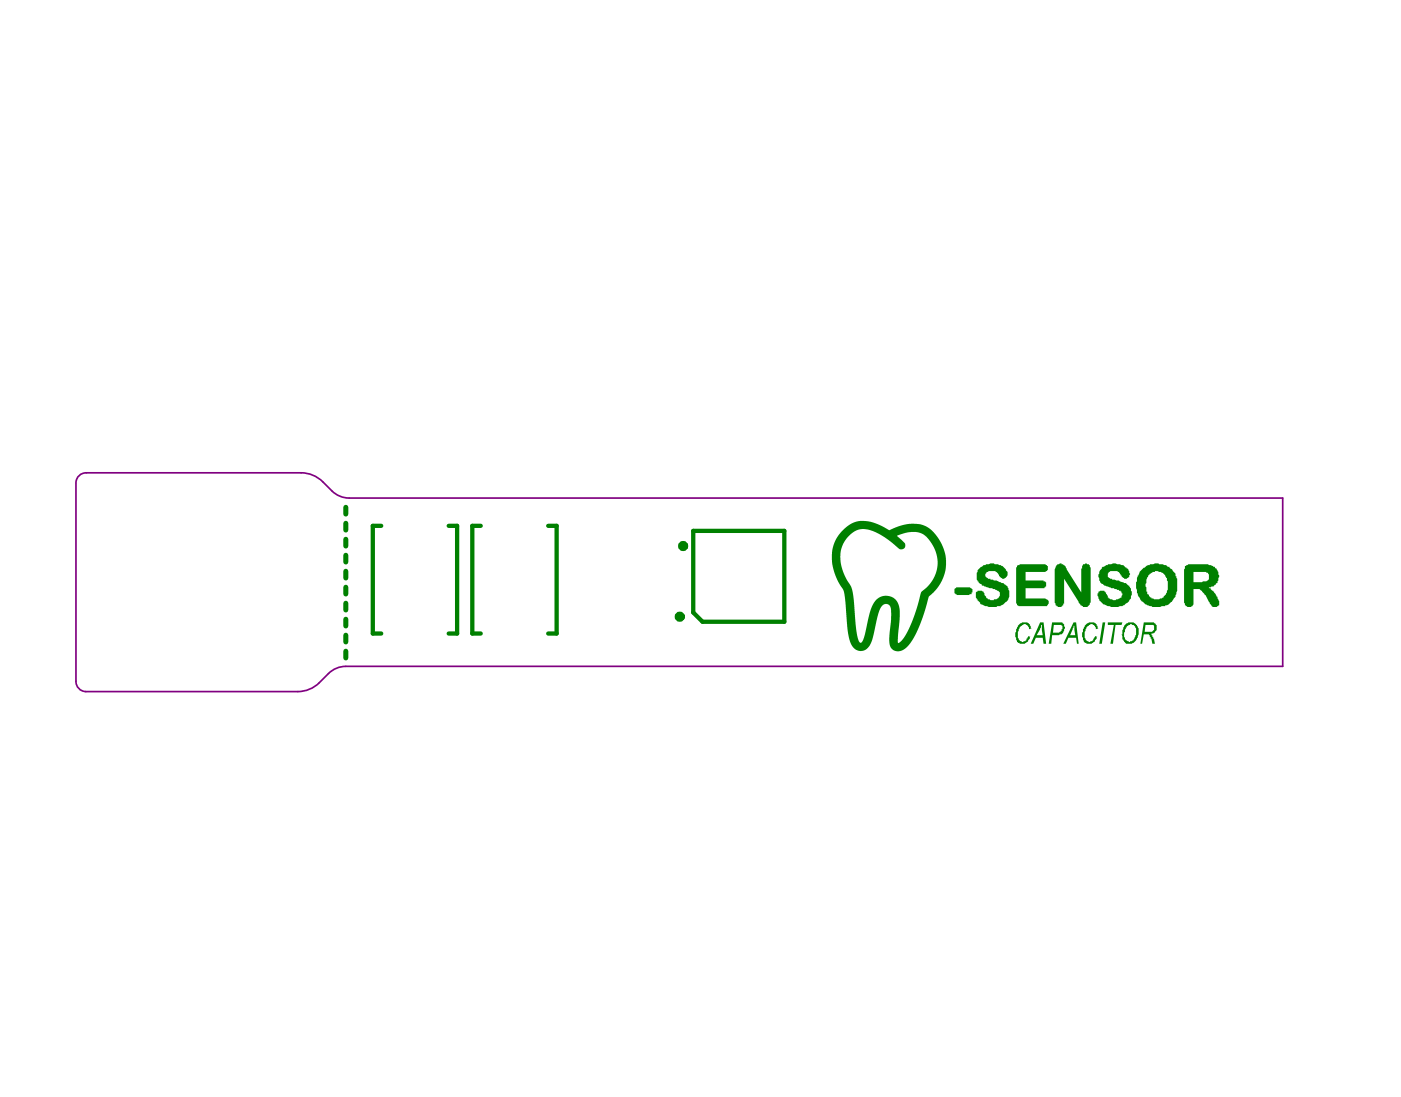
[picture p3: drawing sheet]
<svg xmlns="http://www.w3.org/2000/svg" width="138mm" height="108mm" viewBox="0 0 138 108" stroke-linecap="round" stroke-linejoin="round" font-family="sans-serif">
<path d="M7.5 47.6a1 1 0 0 1 1-.9h21.2a3 3 0 0 1 2.2 .9 3.7 3.7 0 0 0 2.2 1.5l92.5 .1v16.6h-92.5a2.41 2.41 0 0 0-1.7 .7 4.3 4.3 0 0 1-2.5 1.7l-21.4 .1a1 1 0 0 1-1-1v-19.6" fill="none" stroke="#800080" stroke-width=".17"/>
<path d="M83.2 52.3l.8-.6 .9-.3 .7 .1 .6 .1 1.6 .7 1.5-.5 .6-.1h.8l.6 .2 .6 .4 .7 .7 .4 .8 .3 .8 .1 .7-.1 .9-.2 .8-.6 1.1-.8 .8-.7 2.3-.8 1.7-.5 .8-.7 .5-.3 .1-.4-.1-.3-.2-.2-.3v-.8l.2-1.7v-1l-.2-.4-.3-.2-.4 .1-.2 .4-.8 3-.4 .8-.4 .3-.5 .1-.4-.2-.4-.5-.3-1.3-.4-3.8-.8-1.5-.4-1.5v-1l.2-.8 .3-.7zM83.7 53l-.4 .5-.3 .6v.5v.9l.3 1.1 .7 1.3 .2 .5 .3 3.7 .3 1.2 .2 .2 .2-.4 .6-2.6 .4-1 .6-.5 .7-.2 .5 .1 .3 .2 .3 .3 .1 .4 .1 1.2-.2 2.1v.4h.1l.5-.5 .6-1.1 .7-1.8 .4-1.7 .9-.8 .6-.9 .1-.7 .1-.6-.2-.7-.2-.6-.8-1.1-.5-.4-.4-.1-1 .1-1 .3 .9 .8-.1 .4-.3 .1h-.2l-1-.9-.9-.5-1.2-.5-.7-.1-.3 .1-.5 .2z" fill="#008000"/>
<path d="M37.6 51.9h-.8v10.6h.8M44.3 51.9h.8v10.6h-.8M47.5 51.9h-.9v10.6h.9M54.1 51.9h.8v10.6h-.8M68.4 52.4h9v9h-8.1l-.9-.9z" fill="none" stroke="#008000" stroke-width=".42"/>
<path d="M34.1 50.1v.7M34.1 51.7v.6M34.1 53.2v.7M34.1 54.8v.7M34.1 56.4v.7M34.1 58v.6M34.1 59.6v.6M34.1 61.1v.7M34.1 62.7v.7M34.1 64.3v.7" fill="none" stroke="#008000" stroke-width=".5"/>
<g fill="#008000">
<path d="M100.5 61.8l.1-.1a.88 .88 0 0 1 1-.2l.2 .5-.2 .1-.1-.2a.32 .32 0 0 0-.3-.3 .32 .32 0 0 0-.3 .2 1.02 1.02 0 0 0-.2 1.5h.1a.34 .34 0 0 0 .5-.3h.1l.1-.2 .2 .1v.1l-.2 .3a.83 .83 0 0 1-1.1 .1v-.1a1.34 1.34 0 0 1 .1-1.4z"/>
<path d="M107.1 61.8l.1-.1a.88 .88 0 0 1 1-.2l.2 .5-.2 .1-.1-.2a.32 .32 0 0 0-.3-.3 .32 .32 0 0 0-.3 .2 1.02 1.02 0 0 0-.2 1.5h.1a.34 .34 0 0 0 .5-.3h.1l.1-.2 .2 .1v.1l-.2 .3a.83 .83 0 0 1-1.1 .1v-.1a1.34 1.34 0 0 1 .1-1.4z"/>
<path d="M108.8 61.4h.3l-.3 2.2h-.3z"/>
<path d="M109.3 61.4h1.5l-.1 .3h-.6l-.2 1.9h-.3l.3-1.9h-.6z"/>
<path d="M94.2 58.2l.2-.2h1.2a.34 .34 0 0 1 .4 .4l-.1 .3h-.3h-1a.34 .34 0 0 1-.4-.4z"/>
<path d="M96.5 56.3a1.95 1.95 0 0 1 1.6-.7l.1 .1a1.16 1.16 0 0 1 1.3 1l-.1 .2a.35 .35 0 0 1-.4 .2 .35 .35 0 0 1-.3-.2l-.1-.1a.73 .73 0 0 0-1.1-.3h-.1a.34 .34 0 0 0 0 .6l.7 .2a2.01 2.01 0 0 1 1.4 .8 1.46 1.46 0 0 1-.1 1.3l-.4 .3a2.36 2.36 0 0 1-2.3-.1l-.2-.3a.72 .72 0 0 1 0-1 .47 .47 0 0 1 .7 .4l.3 .4a.56 .56 0 0 0 .6 .2v-.1h.2a.47 .47 0 0 0 .4-.5 .47 .47 0 0 0-.4-.5l-1-.3a1.05 1.05 0 0 1-.9-1.2z"/>
<path d="M100.4 55.9l.2-.1v-.1h2.4a.34 .34 0 0 1 .4 .4 .32 .32 0 0 1-.4 .4h-1.8v.8h1.7a.39 .39 0 0 1 .4 .4 .39 .39 0 0 1-.3 .4h-1.8v1h1.9a.38 .38 0 0 1 .3 .2 .38 .38 0 0 1 0 .4l-.1 .1h-2.7a.45 .45 0 0 1-.3-.5v-3.3z"/>
<path d="M104.3 55.8h.1a.34 .34 0 0 1 .6 0l.2 .2 1.5 2.5v-2.4h.1a.43 .43 0 0 1 .4-.5l.4 .2 .1 .2v3.5h-.1a.47 .47 0 0 1-.7 .4l-.4-.4-1.5-2.4v2.5a.32 .32 0 0 1-.5 .3l-.3-.1-.1-.3v-3.3z"/>
<path d="M108.8 56a2.2 2.2 0 0 1 2-.2l.3 .2a.45 .45 0 0 1 .4 .6 .45 .45 0 0 1-.3 .5h-.2l-.3-.2a.81 .81 0 0 0-1.2-.4l-.1 .1a.36 .36 0 0 0 .2 .5l1.3 .4a1.11 1.11 0 0 1 .6 1.8 2.05 2.05 0 0 1-3 0l-.1-.3a.45 .45 0 0 1 .1-.6 .45 .45 0 0 1 .6 0l.2 .4a.32 .32 0 0 0 .5 .4l.1 .1h.2l.3-.2a.45 .45 0 0 0 .4-.5h-.1l-.1-.3-.7-.2a2.01 2.01 0 0 1-1.4-.8l-.1-.6z"/>
<path d="M102.8 61.7v.3l-.5 .7h.6l-.1-1zM102.7 61.4h.3l.3 2.2h-.3l-.1-.6h-.7l-.2 .6h-.3z"/>
<path d="M104 61.7l-.1 .8h.5a.32 .32 0 0 0 .4-.4 .24 .24 0 0 0 .1-.3 .24 .24 0 0 0-.3-.1zM103.9 61.4h.8a.32 .32 0 0 1 .3 .5h.1l-.1 .2a.43 .43 0 0 1-.4 .5l-.1 .1h-.6l-.1 .9h-.3z"/>
<path d="M106 61.8l-.4 .9h.5v-1zM106 61.4h.2l.3 2.2h-.2l-.1-.6h-.7l-.3 .6h-.2z"/>
<path d="M111.1 62l-.1 .3a.73 .73 0 0 0 .5 1.1v-.1h.2a.66 .66 0 0 0 .4-.6 .81 .81 0 0 0-.6-1.1v.1h-.1zM111 61.8v-.1a.88 .88 0 0 1 1.1-.2v.1a1 1 0 0 1 .2 1.3 .92 .92 0 0 1-1.3 .6l-.1-.4h-.1l-.1-.5h.1v-.4z"/>
<path d="M113.1 61.7l-.1 .7h.3a.38 .38 0 0 0 .5-.2h.1a.34 .34 0 0 0-.2-.5zM112.9 61.4h.8a.46 .46 0 0 1 .5 .6v.2l-.2 .3-.4 .1 .1 .1v.2l.2 .1 .1 .6h-.3v-.6h-.1v-.1h-.1l-.1-.3h-.5l-.2 1h-.1z"/>
<path d="M113.3 56.8v.2h-.1v.2v.3a1.48 1.48 0 0 0 .3 1.4 1 1 0 0 0 1 .2 1 1 0 0 0 .7-.8l.1-.2a1.58 1.58 0 0 0-.5-1.5l-.3-.1a.92 .92 0 0 0-1.1 .3zM112.5 56.5l.1-.1a2.17 2.17 0 0 1 2.6-.5l.2 .1 .3 .2a2.3 2.3 0 0 1 .5 1.9 1.98 1.98 0 0 1-1 1.7 2.42 2.42 0 0 1-2.3-.3l-.3-.2a2.77 2.77 0 0 1-.5-1.8z"/>
<path d="M117.8 56.5v1h.9l.1-.1a.46 .46 0 0 0 .5-.3 .46 .46 0 0 0-.1-.5l-.1-.1zM117 55.9l.3-.2h1.9a1.35 1.35 0 0 1 1.1 .8v.1a1.11 1.11 0 0 1-.5 1.3l-.6 .1a1.4 1.4 0 0 1 .9 .9l.1 .1a.79 .79 0 0 1 .1 .8l-.2 .1a.46 .46 0 0 1-.6-.2l-.5-1-.3-.2a.66 .66 0 0 0-.6-.3h-.3v1.2a.42 .42 0 0 1-.2 .5 .42 .42 0 0 1-.6-.1l-.1-.3v-3.3l.1-.1z"/>
</g>
<g fill="none" stroke="#008000" stroke-width=".67">
<circle cx="67.4" cy="53.9" r=".17"/>
<circle cx="67.1" cy="60.9" r=".17"/>
</g>
</svg>
